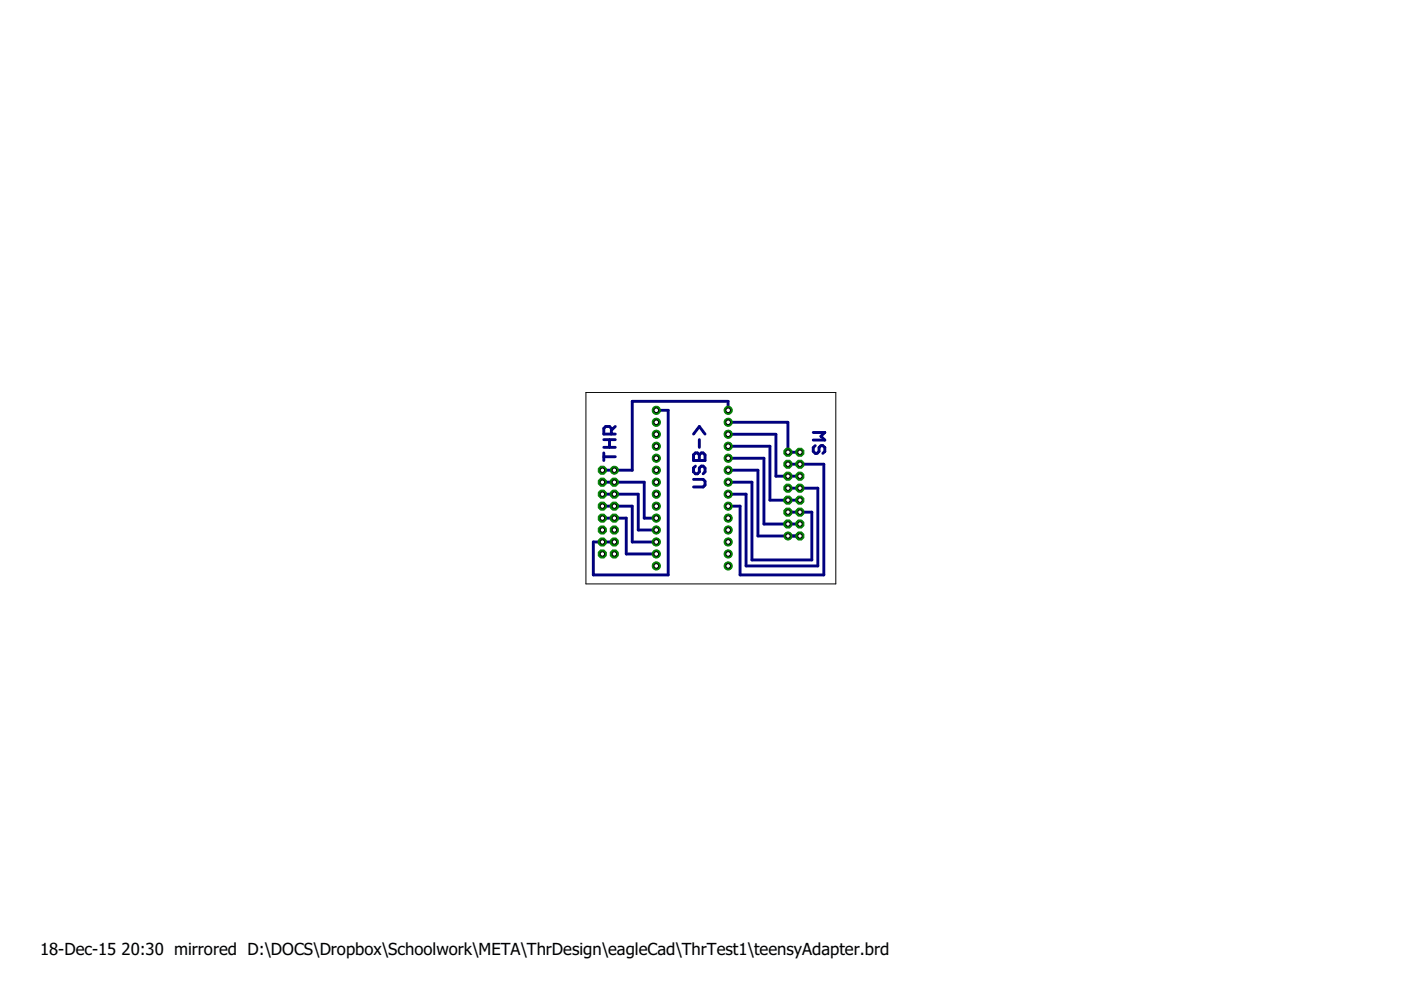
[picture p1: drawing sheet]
<svg xmlns="http://www.w3.org/2000/svg" width="297mm" height="210mm" viewBox="0 0 297 210" stroke-linecap="round" stroke-linejoin="round" font-family="sans-serif">
<defs><g id="words">
<g font-size="3.5">
<text x="8.5" y="202.5">18-Dec-15</text>
<text x="25.8" y="202.5">20:30 mirrored D:\DOCS\Dropbox\Schoolwork\META\ThrDesign\eagleCad\ThrTest1\teensyAdapter.brd</text>
</g>
</g></defs>
<g fill="none" stroke="#000080" stroke-width=".61">
<path d="M128 96.8h2.5M128 96v1.6M128 94.8h2.5M128 93.2h2.5M129.2 93.2v1.6M129.6 92v-1.2l-.4-.4h-.8l-.4 .4v1.2h2.5M130.5 90.4l-.9 .8M139.1 87h2.6v34.9h-15.9v-7h4.4M147 96.4l.4-.4h.5l.4 .4 .4-.4h.4l.4 .4v1.2h-2.5zM147 92l1.3-1.6 1.2 1.6M147.4 98.8l-.4 .4v.9l.4 .4h.5l.4-.4v-.9l.4-.4h.4l.4 .4v.9l-.4 .4M148.3 93.2v1.6"/>
<path d="M148.3 96.4v1.2M154.4 89.5h12.6v6.4h2.6M154.4 92.1h10.1v8.9h5.1M154.4 94.6h8.8v11.4h6.4M154.4 97.2h7.6v13.9h7.6M154.4 99.7h6.3v13.9h8.9M154.4 87v-1.9h-20.4v14.6h-6.3M167 98.4h7.7v23.5h-17.8v-14.6h-2.5M172.4 91.7h2.5l-.8 .8 .8 .8h-2.5M172.8 94.5l-.4 .4v.8l.4 .4h.4l.5-.4v-.8l.4-.4h.4l.4 .4v.8l-.4 .4M127.7 102.2h8.9v7.7h2.5M127.7 104.8h7.6v7.6h3.8"/>
<path d="M127.7 107.3h6.3v7.6h5.1M127.7 109.9h5.1v7.6h6.3M147 101.6h2.1l.4 .4v.8l-.4 .5h-2.1M154.4 102.2h5v16.5h12.7v-10.1h-5.1M167 103.5h6.4v16.5h-15.2v-15.2h-3.8"/>
</g>
<circle cx="167.1" cy="113.6" r=".85" fill="#008000" stroke="#008000" stroke-width=".21"/>
<circle cx="167.1" cy="113.6" r=".47" fill="#fff" stroke="#000" stroke-width=".21"/>
<circle cx="169.6" cy="113.6" r=".92" fill="#008000" stroke="#008000" stroke-width=".21"/>
<circle cx="169.6" cy="113.6" r=".47" fill="#fff" stroke="#000" stroke-width=".21"/>
<circle cx="167" cy="111.1" r=".92" fill="#008000" stroke="#008000" stroke-width=".21"/>
<circle cx="167.1" cy="111.1" r=".47" fill="#fff" stroke="#000" stroke-width=".21"/>
<circle cx="169.6" cy="111.1" r=".92" fill="#008000" stroke="#008000" stroke-width=".21"/>
<circle cx="169.6" cy="111.1" r=".47" fill="#fff" stroke="#000" stroke-width=".21"/>
<circle cx="167" cy="108.6" r=".92" fill="#008000" stroke="#008000" stroke-width=".21"/>
<circle cx="167.1" cy="108.6" r=".47" fill="#fff" stroke="#000" stroke-width=".21"/>
<circle cx="169.6" cy="108.6" r=".92" fill="#008000" stroke="#008000" stroke-width=".21"/>
<circle cx="169.6" cy="108.6" r=".47" fill="#fff" stroke="#000" stroke-width=".21"/>
<circle cx="167" cy="106" r=".92" fill="#008000" stroke="#008000" stroke-width=".21"/>
<circle cx="167.1" cy="106" r=".47" fill="#fff" stroke="#000" stroke-width=".21"/>
<circle cx="169.6" cy="106" r=".92" fill="#008000" stroke="#008000" stroke-width=".21"/>
<circle cx="169.6" cy="106" r=".47" fill="#fff" stroke="#000" stroke-width=".21"/>
<circle cx="167" cy="103.5" r=".92" fill="#008000" stroke="#008000" stroke-width=".21"/>
<circle cx="167.1" cy="103.5" r=".47" fill="#fff" stroke="#000" stroke-width=".21"/>
<circle cx="169.6" cy="103.5" r=".92" fill="#008000" stroke="#008000" stroke-width=".21"/>
<circle cx="169.6" cy="103.5" r=".47" fill="#fff" stroke="#000" stroke-width=".21"/>
<circle cx="167" cy="101" r=".92" fill="#008000" stroke="#008000" stroke-width=".21"/>
<circle cx="167.1" cy="101" r=".47" fill="#fff" stroke="#000" stroke-width=".21"/>
<circle cx="169.6" cy="101" r=".92" fill="#008000" stroke="#008000" stroke-width=".21"/>
<circle cx="169.6" cy="101" r=".47" fill="#fff" stroke="#000" stroke-width=".21"/>
<circle cx="167" cy="98.4" r=".92" fill="#008000" stroke="#008000" stroke-width=".21"/>
<circle cx="167.1" cy="98.4" r=".47" fill="#fff" stroke="#000" stroke-width=".21"/>
<circle cx="169.6" cy="98.4" r=".92" fill="#008000" stroke="#008000" stroke-width=".21"/>
<circle cx="169.6" cy="98.4" r=".47" fill="#fff" stroke="#000" stroke-width=".21"/>
<circle cx="167" cy="95.9" r=".92" fill="#008000" stroke="#008000" stroke-width=".21"/>
<circle cx="167.1" cy="95.9" r=".47" fill="#fff" stroke="#000" stroke-width=".21"/>
<circle cx="169.6" cy="95.9" r=".92" fill="#008000" stroke="#008000" stroke-width=".21"/>
<circle cx="169.6" cy="95.9" r=".47" fill="#fff" stroke="#000" stroke-width=".21"/>
<circle cx="130.3" cy="99.7" r=".85" fill="#008000" stroke="#008000" stroke-width=".21"/>
<circle cx="130.3" cy="99.7" r=".47" fill="#fff" stroke="#000" stroke-width=".21"/>
<circle cx="127.7" cy="99.7" r=".92" fill="#008000" stroke="#008000" stroke-width=".21"/>
<circle cx="127.7" cy="99.7" r=".47" fill="#fff" stroke="#000" stroke-width=".21"/>
<circle cx="130.2" cy="102.2" r=".92" fill="#008000" stroke="#008000" stroke-width=".21"/>
<circle cx="130.3" cy="102.2" r=".47" fill="#fff" stroke="#000" stroke-width=".21"/>
<circle cx="127.7" cy="102.2" r=".92" fill="#008000" stroke="#008000" stroke-width=".21"/>
<circle cx="127.7" cy="102.2" r=".47" fill="#fff" stroke="#000" stroke-width=".21"/>
<circle cx="130.2" cy="104.8" r=".92" fill="#008000" stroke="#008000" stroke-width=".21"/>
<circle cx="130.3" cy="104.8" r=".47" fill="#fff" stroke="#000" stroke-width=".21"/>
<circle cx="127.7" cy="104.8" r=".92" fill="#008000" stroke="#008000" stroke-width=".21"/>
<circle cx="127.7" cy="104.8" r=".47" fill="#fff" stroke="#000" stroke-width=".21"/>
<circle cx="130.2" cy="107.3" r=".92" fill="#008000" stroke="#008000" stroke-width=".21"/>
<circle cx="130.3" cy="107.3" r=".47" fill="#fff" stroke="#000" stroke-width=".21"/>
<circle cx="127.7" cy="107.3" r=".92" fill="#008000" stroke="#008000" stroke-width=".21"/>
<circle cx="127.7" cy="107.3" r=".47" fill="#fff" stroke="#000" stroke-width=".21"/>
<circle cx="130.2" cy="109.9" r=".92" fill="#008000" stroke="#008000" stroke-width=".21"/>
<circle cx="130.3" cy="109.9" r=".47" fill="#fff" stroke="#000" stroke-width=".21"/>
<circle cx="127.7" cy="109.9" r=".92" fill="#008000" stroke="#008000" stroke-width=".21"/>
<circle cx="127.7" cy="109.9" r=".47" fill="#fff" stroke="#000" stroke-width=".21"/>
<circle cx="130.2" cy="112.4" r=".92" fill="#008000" stroke="#008000" stroke-width=".21"/>
<circle cx="130.3" cy="112.4" r=".47" fill="#fff" stroke="#000" stroke-width=".21"/>
<circle cx="127.7" cy="112.4" r=".92" fill="#008000" stroke="#008000" stroke-width=".21"/>
<circle cx="127.7" cy="112.4" r=".47" fill="#fff" stroke="#000" stroke-width=".21"/>
<circle cx="130.2" cy="114.9" r=".92" fill="#008000" stroke="#008000" stroke-width=".21"/>
<circle cx="130.3" cy="114.9" r=".47" fill="#fff" stroke="#000" stroke-width=".21"/>
<circle cx="127.7" cy="114.9" r=".92" fill="#008000" stroke="#008000" stroke-width=".21"/>
<circle cx="127.7" cy="114.9" r=".47" fill="#fff" stroke="#000" stroke-width=".21"/>
<circle cx="130.2" cy="117.5" r=".92" fill="#008000" stroke="#008000" stroke-width=".21"/>
<circle cx="130.3" cy="117.5" r=".47" fill="#fff" stroke="#000" stroke-width=".21"/>
<circle cx="127.7" cy="117.5" r=".92" fill="#008000" stroke="#008000" stroke-width=".21"/>
<circle cx="127.7" cy="117.5" r=".47" fill="#fff" stroke="#000" stroke-width=".21"/>
<circle cx="154.4" cy="87" r=".87" fill="#008000" stroke="#008000" stroke-width=".21"/>
<circle cx="154.4" cy="87" r=".49" fill="#fff" stroke="#000" stroke-width=".21"/>
<circle cx="154.4" cy="89.5" r=".87" fill="#008000" stroke="#008000" stroke-width=".21"/>
<circle cx="154.4" cy="89.5" r=".49" fill="#fff" stroke="#000" stroke-width=".21"/>
<circle cx="154.4" cy="92.1" r=".87" fill="#008000" stroke="#008000" stroke-width=".21"/>
<circle cx="154.4" cy="92.1" r=".49" fill="#fff" stroke="#000" stroke-width=".21"/>
<circle cx="154.4" cy="94.6" r=".87" fill="#008000" stroke="#008000" stroke-width=".21"/>
<circle cx="154.4" cy="94.6" r=".49" fill="#fff" stroke="#000" stroke-width=".21"/>
<circle cx="154.4" cy="97.2" r=".87" fill="#008000" stroke="#008000" stroke-width=".21"/>
<circle cx="154.4" cy="97.2" r=".49" fill="#fff" stroke="#000" stroke-width=".21"/>
<circle cx="154.4" cy="99.7" r=".87" fill="#008000" stroke="#008000" stroke-width=".21"/>
<circle cx="154.4" cy="99.7" r=".49" fill="#fff" stroke="#000" stroke-width=".21"/>
<circle cx="154.4" cy="102.2" r=".87" fill="#008000" stroke="#008000" stroke-width=".21"/>
<circle cx="154.4" cy="102.2" r=".49" fill="#fff" stroke="#000" stroke-width=".21"/>
<circle cx="154.4" cy="104.8" r=".87" fill="#008000" stroke="#008000" stroke-width=".21"/>
<circle cx="154.4" cy="104.8" r=".49" fill="#fff" stroke="#000" stroke-width=".21"/>
<circle cx="154.4" cy="107.3" r=".87" fill="#008000" stroke="#008000" stroke-width=".21"/>
<circle cx="154.4" cy="107.3" r=".49" fill="#fff" stroke="#000" stroke-width=".21"/>
<circle cx="154.4" cy="109.9" r=".87" fill="#008000" stroke="#008000" stroke-width=".21"/>
<circle cx="154.4" cy="109.9" r=".49" fill="#fff" stroke="#000" stroke-width=".21"/>
<circle cx="154.4" cy="112.4" r=".87" fill="#008000" stroke="#008000" stroke-width=".21"/>
<circle cx="154.4" cy="112.4" r=".49" fill="#fff" stroke="#000" stroke-width=".21"/>
<circle cx="154.4" cy="114.9" r=".87" fill="#008000" stroke="#008000" stroke-width=".21"/>
<circle cx="154.4" cy="114.9" r=".49" fill="#fff" stroke="#000" stroke-width=".21"/>
<circle cx="154.4" cy="117.5" r=".87" fill="#008000" stroke="#008000" stroke-width=".21"/>
<circle cx="154.4" cy="117.5" r=".49" fill="#fff" stroke="#000" stroke-width=".21"/>
<circle cx="154.4" cy="120" r=".87" fill="#008000" stroke="#008000" stroke-width=".21"/>
<circle cx="154.4" cy="120" r=".49" fill="#fff" stroke="#000" stroke-width=".21"/>
<circle cx="139.1" cy="120" r=".87" fill="#008000" stroke="#008000" stroke-width=".21"/>
<circle cx="139.1" cy="120" r=".49" fill="#fff" stroke="#000" stroke-width=".21"/>
<circle cx="139.1" cy="117.5" r=".87" fill="#008000" stroke="#008000" stroke-width=".21"/>
<circle cx="139.1" cy="117.5" r=".49" fill="#fff" stroke="#000" stroke-width=".21"/>
<circle cx="139.1" cy="114.9" r=".87" fill="#008000" stroke="#008000" stroke-width=".21"/>
<circle cx="139.1" cy="114.9" r=".49" fill="#fff" stroke="#000" stroke-width=".21"/>
<circle cx="139.1" cy="112.4" r=".87" fill="#008000" stroke="#008000" stroke-width=".21"/>
<circle cx="139.1" cy="112.4" r=".49" fill="#fff" stroke="#000" stroke-width=".21"/>
<circle cx="139.1" cy="109.9" r=".87" fill="#008000" stroke="#008000" stroke-width=".21"/>
<circle cx="139.1" cy="109.9" r=".49" fill="#fff" stroke="#000" stroke-width=".21"/>
<circle cx="139.1" cy="107.3" r=".87" fill="#008000" stroke="#008000" stroke-width=".21"/>
<circle cx="139.1" cy="107.3" r=".49" fill="#fff" stroke="#000" stroke-width=".21"/>
<circle cx="139.1" cy="104.8" r=".87" fill="#008000" stroke="#008000" stroke-width=".21"/>
<circle cx="139.1" cy="104.8" r=".49" fill="#fff" stroke="#000" stroke-width=".21"/>
<circle cx="139.1" cy="102.2" r=".87" fill="#008000" stroke="#008000" stroke-width=".21"/>
<circle cx="139.1" cy="102.2" r=".49" fill="#fff" stroke="#000" stroke-width=".21"/>
<circle cx="139.1" cy="99.7" r=".87" fill="#008000" stroke="#008000" stroke-width=".21"/>
<circle cx="139.1" cy="99.7" r=".49" fill="#fff" stroke="#000" stroke-width=".21"/>
<circle cx="139.1" cy="97.2" r=".87" fill="#008000" stroke="#008000" stroke-width=".21"/>
<circle cx="139.1" cy="97.2" r=".49" fill="#fff" stroke="#000" stroke-width=".21"/>
<circle cx="139.1" cy="94.6" r=".87" fill="#008000" stroke="#008000" stroke-width=".21"/>
<circle cx="139.1" cy="94.6" r=".49" fill="#fff" stroke="#000" stroke-width=".21"/>
<circle cx="139.1" cy="92.1" r=".87" fill="#008000" stroke="#008000" stroke-width=".21"/>
<circle cx="139.1" cy="92.1" r=".49" fill="#fff" stroke="#000" stroke-width=".21"/>
<circle cx="139.1" cy="89.5" r=".87" fill="#008000" stroke="#008000" stroke-width=".21"/>
<circle cx="139.1" cy="89.5" r=".49" fill="#fff" stroke="#000" stroke-width=".21"/>
<circle cx="139.1" cy="87" r=".87" fill="#008000" stroke="#008000" stroke-width=".21"/>
<circle cx="139.1" cy="87" r=".49" fill="#fff" stroke="#000" stroke-width=".21"/>
<path d="M124.2 83.2h53v40.6h-53z" fill="none" stroke="#000" stroke-width=".21"/>
<use href="#words"/>
</svg>
